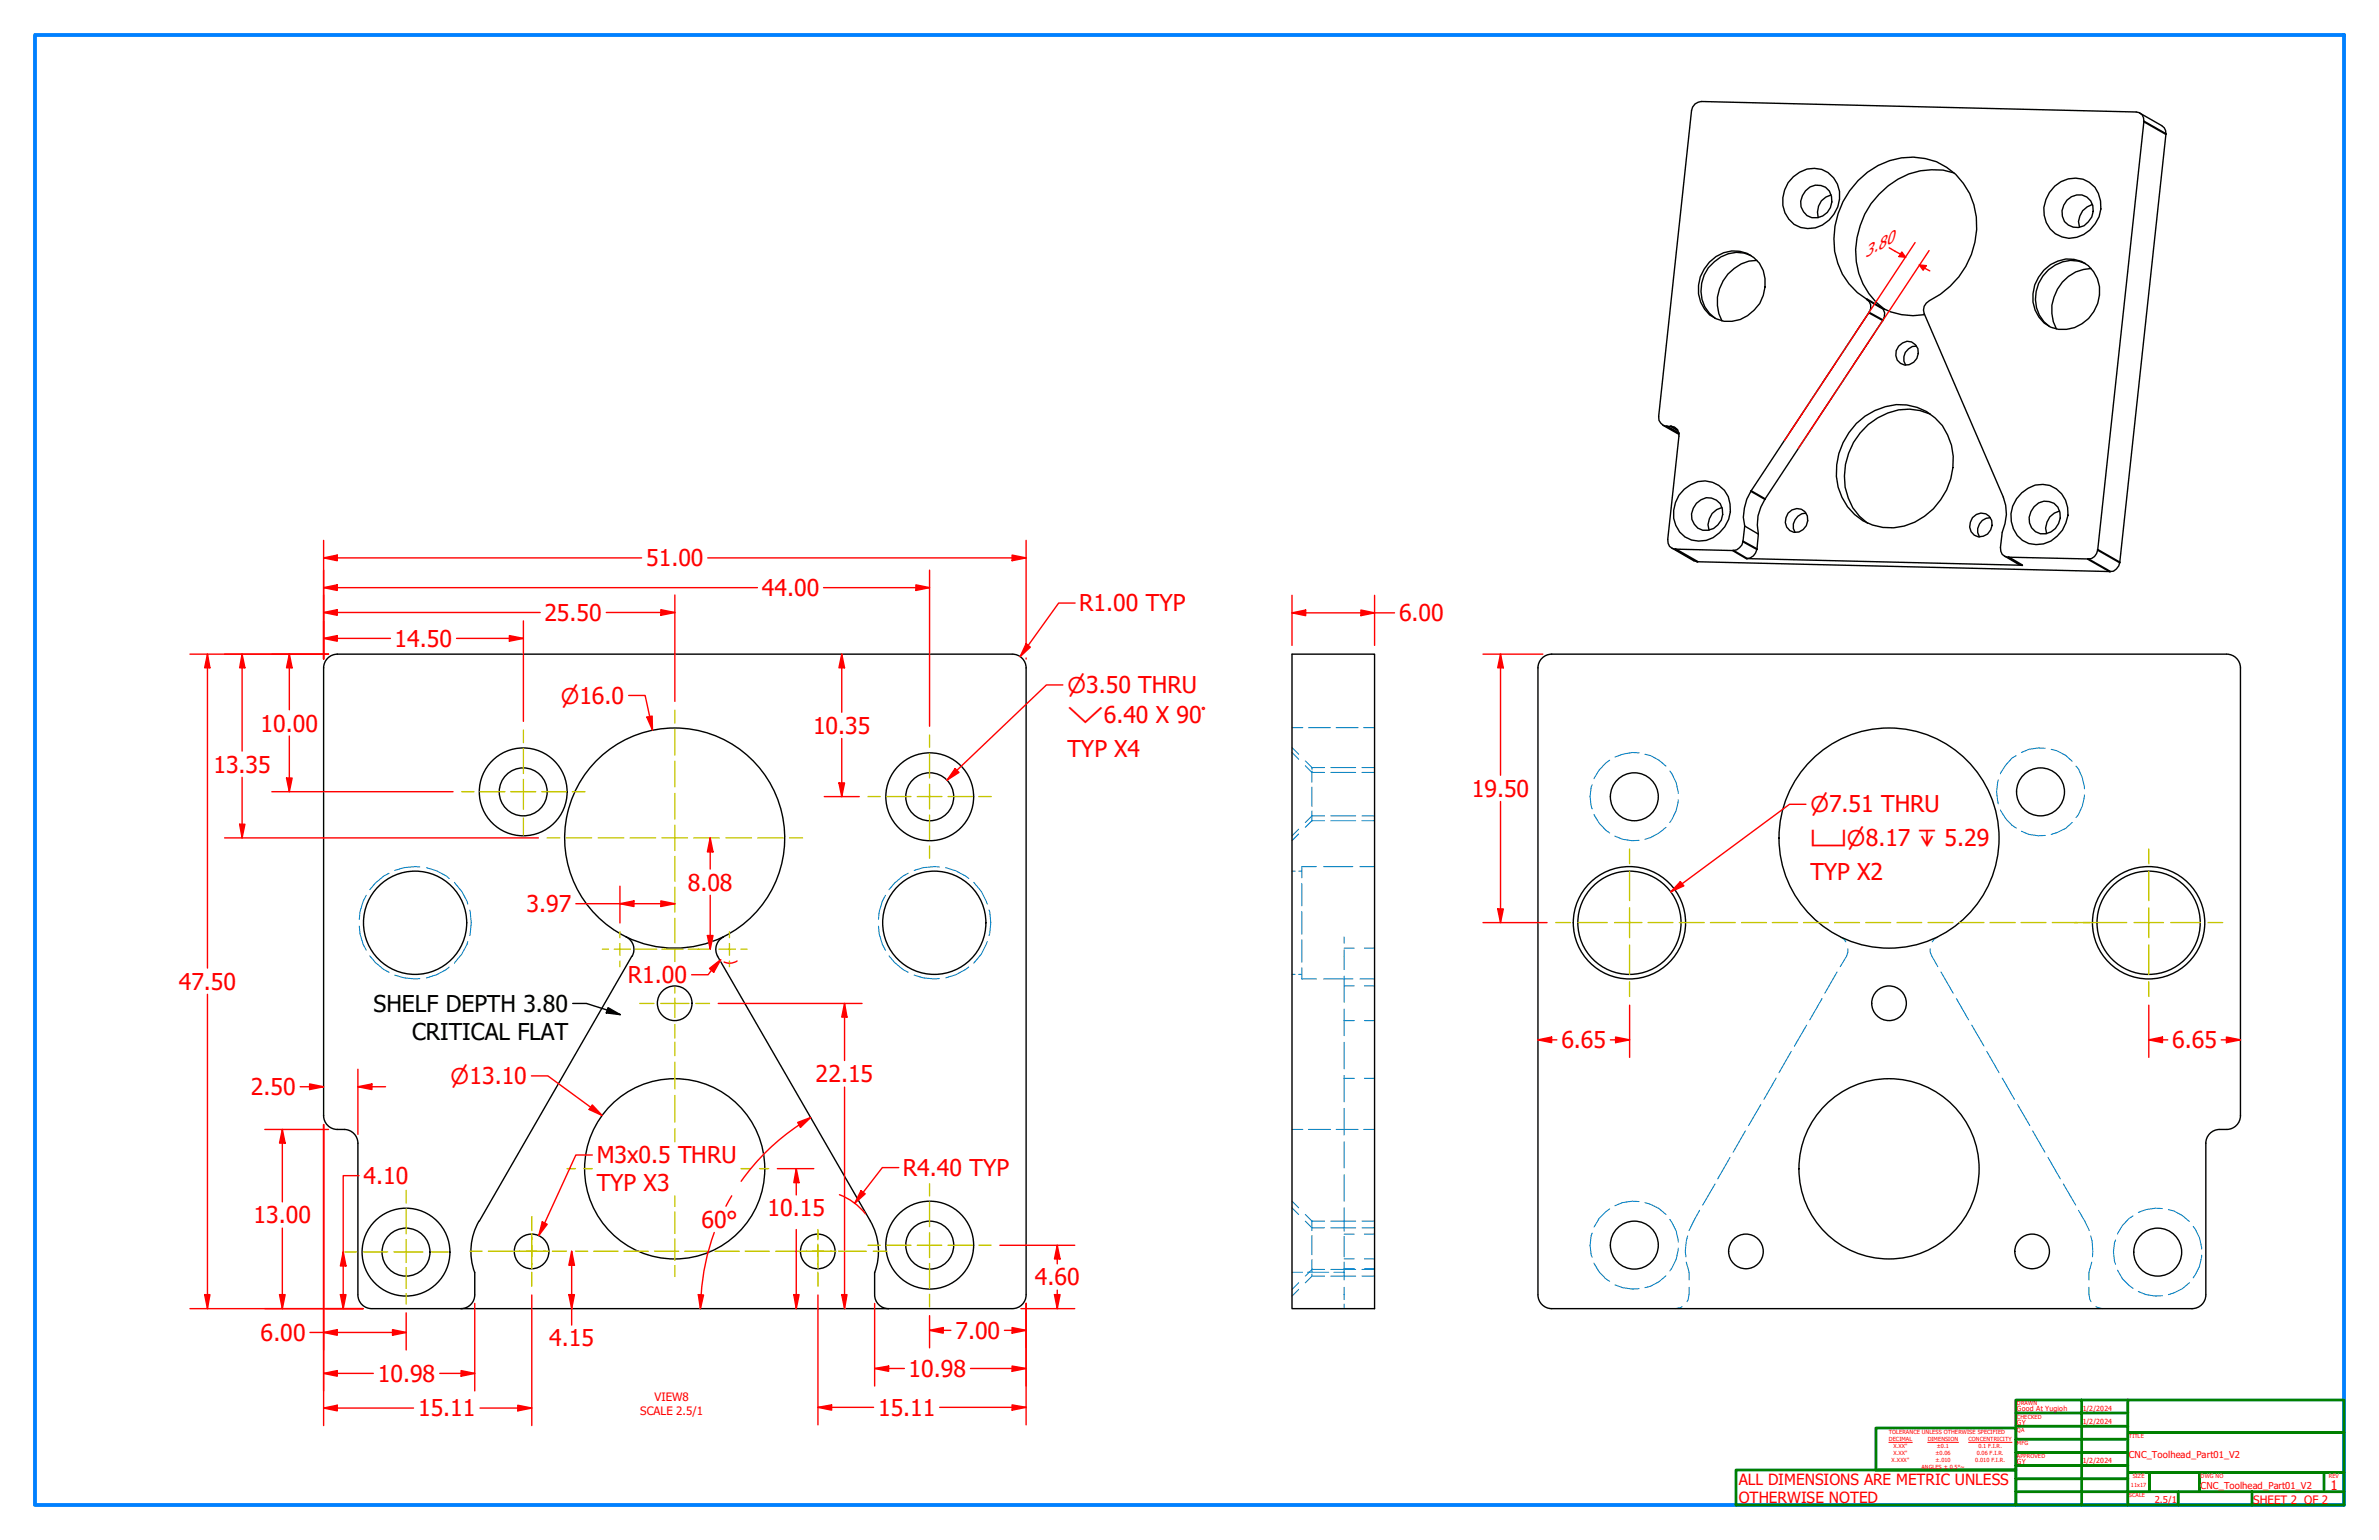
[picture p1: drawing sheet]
<svg xmlns="http://www.w3.org/2000/svg" width="432mm" height="279mm" viewBox="0 0 432 279" stroke-linecap="round" stroke-linejoin="round" font-family="sans-serif">
<defs><g id="words">
<g font-size="4.2" fill="#f00">
<text x="117.3" y="102.7">51.00</text>
<text x="98.8" y="112.6">25.50</text>
<text x="138.3" y="108.1">44.00</text>
<text x="195.9" y="110.9">R1.00 TYP</text>
<text x="253.9" y="112.7">6.00</text>
<text x="71.6" y="117.3">14.50</text>
<text x="47.3" y="132.7">10.00</text>
<text x="147.6" y="133.1">10.35</text>
<text x="193.7" y="137.4">TYP X4</text>
<text x="38.7" y="140.2">13.35</text>
<text x="267.1" y="144.6">19.50</text>
<text x="124.8" y="161.6">8.08</text>
<text x="328.6" y="159.7">TYP X2</text>
<text x="95.6" y="165.5">3.97</text>
<text x="32.4" y="179.6">47.50</text>
<text x="114" y="178.4">R1.00</text>
<text x="283.4" y="190.2">6.65</text>
<text x="394.3" y="190.2">6.65</text>
<text x="148" y="196.3">22.15</text>
<text x="45.5" y="198.7">2.50</text>
<text x="66" y="214.8">4.10</text>
<text x="108.3" y="211.1">M3x0.5 THRU</text>
<text x="163.9" y="213.4">R4.40 TYP</text>
<text x="46" y="221.9">13.00</text>
<text x="108.3" y="216.1">TYP X3</text>
<text x="139.3" y="220.7">10.15</text>
<text x="127.3" y="222.8">60°</text>
<text x="187.8" y="233.2">4.60</text>
<text x="47.3" y="243.3">6.00</text>
<text x="99.7" y="244.3">4.15</text>
<text x="173.4" y="242.9">7.00</text>
<text x="68.6" y="250.7">10.98</text>
<text x="164.9" y="249.8">10.98</text>
<text x="75.9" y="257">15.11</text>
<text x="159.4" y="256.9">15.11</text>
</g>
<g font-size="4.2">
<text x="67.8" y="183.6">SHELF DEPTH 3.80</text>
<text x="74.8" y="188.6">CRITICAL FLAT</text>
</g>
<g font-size="3.9" fill="#f00">
<text x="193.7" y="125.8">⌀3.50 THRU</text>
<text x="101.8" y="127.7">⌀16.0</text>
<text x="193.7" y="131.2">⌵6.40 X 90°</text>
<text x="328.6" y="147.4">⌀7.51 THRU</text>
<text x="328.6" y="153.4">⌴⌀8.17 ↧ 5.29</text>
<text x="81.8" y="196.7">⌀13.10</text>
</g>
<text font-size="3.3" fill="#f00" x="338.6" y="46.9" transform="rotate(-30 338.6 46.9)">3.80</text>
<g font-size="2.8" fill="#f00">
<text x="315.6" y="269.4">ALL DIMENSIONS ARE METRIC UNLESS</text>
<text x="315.6" y="272.7">OTHERWISE NOTED</text>
</g>
<text font-size="2.4" fill="#f00" x="423" y="270.3">1</text>
<g font-size="2.1" fill="#f00">
<text x="116.2" y="256.7">SCALE 2.5/1</text>
<text x="118.8" y="254.3">VIEW8</text>
<text x="408.9" y="272.8">SHEET 2 OF 2</text>
</g>
<g font-size="1.7" fill="#f00">
<text x="386.4" y="264.6">CNC_Toolhead_Part01_V2</text>
<text x="391.1" y="272.6">2.5/1</text>
<text x="399.4" y="270.2">CNC_Toolhead_Part01_V2</text>
</g>
<g font-size="1.3" fill="#f00">
<text x="366.1" y="255.9">Good At Yugioh</text>
<text x="378" y="256">1/2/2024</text>
<text x="366.1" y="258.6">GY</text>
<text x="378" y="258.4">1/2/2024</text>
<text x="366.1" y="265.7">GY</text>
<text x="378" y="265.5">1/2/2024</text>
</g>
<g font-size="1" fill="#f00">
<text x="366.1" y="255">DRAWN</text>
<text x="366.1" y="257.4">CHECKED</text>
<text x="342.8" y="260.2">TOLERANCE UNLESS OTHERWISE SPECIFIED</text>
<text x="342.8" y="261.5">DECIMAL</text>
<text x="343.7" y="262.8">X.XX&quot;</text>
<text x="343.7" y="264">X.XX&quot;</text>
<text x="349.9" y="261.5">DIMENSION</text>
<text x="351.3" y="264">±0.06</text>
<text x="351.5" y="262.8">±0.1</text>
<text x="357.3" y="261.5">CONCENTRICITY</text>
<text x="358.8" y="264">0.06 F.I.R.</text>
<text x="359.1" y="262.8">0.1 F.I.R.</text>
<text x="366.1" y="259.7">QA</text>
<text x="366.1" y="262.1">MFG</text>
<text x="386.4" y="260.9">TITLE</text>
<text x="343.3" y="265.2">X.XXX&quot;</text>
<text x="348.7" y="266.5">ANGLES ± 0.5°~</text>
<text x="351.3" y="265.2">±.010</text>
<text x="358.5" y="265.2">0.010 F.I.R.</text>
<text x="366.1" y="264.5">APPROVED</text>
<text x="386.8" y="269.7">11x17</text>
<text x="387.1" y="268.1">SIZE</text>
<text x="399.4" y="268.1">DWG NO</text>
<text x="422.7" y="268.1">REV</text>
<text x="386.4" y="271.7">SCALE</text>
</g>
</g></defs>
<!-- layer: Hidden (ANSI) -->
<g fill="none" stroke="#0080c0" stroke-width=".19">
<path d="M234.5 132h2M234.5 136.5l1.2 1.2M234.5 135.6l1.2 1.2M236.9 138.9l1.2 1.2h2.3M236.9 138l1.2 1.3M237.5 132h4M238.1 139.3v.3M238.1 139.9v2M238.1 139.3h2.3M241.6 139.3h4.5M242.5 132h4M247.2 139.3h2.3"/>
<path d="M247.5 132h2M292.2 137.9a8 8 0 0 0-2.9 3.4M297.5 136.6l-1.3-.1-1.7 .3-1.4 .6M298.6 136.8l1 .3 1.5 .8 1.3 1.1M303.1 139.9a7.2 7.2 0 0 1 1.5 4.1M366 137.1a7.4 7.4 0 0 0-2.9 3.3M371.2 135.8l-1.2-.1-1.8 .3-1.3 .5M372.3 136l1 .2 1.6 .8 1.2 1.1M376.8 139a7.1 7.1 0 0 1 1.5 4.1M70.6 158.4l-.9 .5-1.6 1.3-1 1.2M76.2 157.3l-.8-.1-2.1 .2-1.7 .5M77.4 157.4l1.8 .6 1.8 .9 .5 .5"/>
<path d="M164.8 158.4l-.9 .5-1.5 1.3-1 1.2M170.5 157.3l-.9-.1-2 .2-1.7 .5M171.6 157.4l1.9 .6 2.3 1.4M234.5 158.1h.6M235.7 151.3l-1.2 1.2M235.7 150.4l-1.2 1.2M235.7 158.1h.6M238.1 142.8v3.5M238.1 147.1v1.8M238.1 148.9l-1.2 1.2M238.1 148.9h2.3M239 157.2h-2.7v2.1"/>
<path d="M240.2 157.2h5.4M240.4 148h-2.3l-1.2 1.2M241.6 148.9h4.5M241.6 140.1h4.5M241.6 148h4.5M246.8 157.2h2.7M247.2 148.9h2.3M247.2 140.1h2.3M247.2 148h2.3M289 142.4a6.5 6.5 0 0 0 0 4.3M289.3 147.8a8 8 0 0 0 2.9 3.3M293.1 151.7l1.4 .6 1.7 .2h1.3"/>
<path d="M302.4 150.1l-1.3 1-1.5 .9-1 .3M304.6 145.1a7.5 7.5 0 0 1-1.5 4.1M362.7 141.5a7.7 7.7 0 0 0 0 4.4M363.1 146.9a7.4 7.4 0 0 0 2.9 3.3M366.9 150.8l1.3 .6 1.8 .2h1.2M376.1 149.2l-1.2 1.1-1.6 .8-1 .3M378.3 144.2a7.1 7.1 0 0 1-1.5 4.1M65.2 168l.1 1.4 .6 1.9 .6 1.1M66.5 162.4l-.6 1.1-.6 1.9-.1 1.4M67.1 173.4l1 1.2 1.6 1.3 .9 .5M71.6 176.9l1.7 .5 2.1 .2 .8-.1M81.5 175.5l-.5 .4-1.8 .9-1.8 .6"/>
<path d="M82.5 160.1a9.8 9.8 0 0 1 2.4 3.9M84.9 170.8a9.8 9.8 0 0 1-2.4 4M85.3 165.1a10.7 10.7 0 0 1 0 4.6M159.4 168l.2 1.4 .5 1.9 .6 1.1M160.7 162.4l-.6 1.1-.5 1.9-.2 1.4M161.4 173.4l1 1.2 1.5 1.3 .9 .5M165.9 176.9l1.7 .5 2 .2 .9-.1M175.8 175.5l-2.3 1.3-1.9 .6M176.7 160.1a9 9 0 0 1 2.5 3.9M179.2 170.8a9 9 0 0 1-2.5 4M179.5 165.1a8.6 8.6 0 0 1 0 4.6M234.5 176.8h.6"/>
<path d="M235.7 176.8h.6M236.3 160.3v4M236.3 165.4v4.1M236.3 170.5v4.1M236.3 175.6v2h2.7M240.2 177.6h5.4M244 170v1.1M244 172.3v3.6M244 177.1v4.8M244 178.9h1.8M244 172h1.8M246.8 177.6h2.7"/>
<path d="M247.6 178.9h1.9M247.6 172h1.9M333.4 176.3l-2.2 3.9M334.1 170l.6 .4 .3 .5M335.4 172.1v.6l-.2 .8-1.2 1.9M350.3 172.1v.6l.3 .8 1.1 1.9M351.7 170l-.7 .4-.3 .5M352.3 176.3l2.2 3.9M244 183.1v4.8M244 189.1v4.8M244 195.1v4.8M244 185.2h1.8"/>
<path d="M244 195.6h1.8M247.6 185.2h1.9M247.6 195.6h1.9M322.4 195.6l-2.2 3.9M325.1 190.8l-2.2 3.8M327.9 186l-2.2 3.8M330.7 181.2l-2.2 3.8M355.1 181.2l2.2 3.8M357.9 186l2.2 3.8M360.6 190.8l2.2 3.8M363.4 195.6l2.2 3.9M234.5 204.9h2"/>
<path d="M234.5 217.9l1.2 1.2M234.5 219.1l1.2 1.2M237.5 204.9h4M242.5 204.9h4M244 201.1v4.8M244 207.1v4.8M244 213.1v4.8M244 219.1v4.3M247.5 204.9h2M292.2 219.3a7.4 7.4 0 0 0-2.9 3.3M297.5 218l-1.3-.1-1.7 .3-1.4 .6M298.6 218.2l1 .3 1.5 .8 1.3 1"/>
<path d="M308.5 219.6l-1.9 3.7M311.3 214.8l-2.2 3.8M314 210l-2.2 3.9M316.8 205.2l-2.2 3.8M319.6 200.4l-2.2 3.8M366.2 200.4l2.2 3.8M368.9 205.2l2.3 3.8M371.7 210l2.3 3.9M374.5 214.8l2.2 3.8M377.3 219.6l1.9 3.7M392.5 219.3l-1.3-.1-1.7 .3-1.4 .5M393.6 219.5l1 .2 1.5 .8 1.3 1.1"/>
<path d="M234.5 230.8h1.9M235.7 232.7l-1.2 1.2M235.7 233.9l-1.2 1.2M236.9 220.3l1.2 1.3M236.9 221.6l1.2 1.2h2.3M237.4 230.8h3.8M238.1 221.6v1.7M238.1 224.2v3.4M238.1 228.5v2.2M238.1 231.1v.4M238.1 221.6h2.3M238.1 231.5l-1.2 1.2"/>
<path d="M238.1 231.5h2.3M240.4 230.3h-2.3l-1.2 1.2M241.6 230.3h4.5M241.6 221.6h4.5M241.6 231.5h4.5M241.6 222.8h4.5M242.1 230.8h1.9M244 224.3v3.7M244 229v3.2M244 233.6v2.2M244 236.6v.8M244 223.9h1.8"/>
<path d="M244 230.2h1.8M244 228.4h1.8M247.2 230.3h2.3M247.2 221.6h2.3M247.2 231.5h2.3M247.2 222.8h2.3M247.6 223.9h1.9M247.6 230.2h1.9M247.6 228.4h1.9M289 223.7a6.5 6.5 0 0 0 0 4.4M289.3 229.2a7.4 7.4 0 0 0 2.9 3.3M293.1 233.1l1.4 .5 1.7 .3 1.3-.1"/>
<path d="M302.4 231.5l-1.3 1-1.5 .9-1 .2M303.1 221.2a7.1 7.1 0 0 1 1.5 4.2M304.6 226.4a7.1 7.1 0 0 1-1.5 4.2M305.3 237l-.2 .2-1 .2M306.1 229l.5 1.8v1.4M306.3 224.2l-.2 1-.2 1.9 .1 .9M306.6 233.6v1.3l-.2 .9-.2 .4M379.2 233.6v1.3l.1 .9 .2 .4M379.5 224.2l.2 1 .1 2.8M379.7 229l-.5 1.8v1.4M380.4 237l.3 .2 1 .2M384 225a6.5 6.5 0 0 0 0 4.4"/>
<path d="M384.4 230.4a6.7 6.7 0 0 0 2.8 3.3M387.2 220.6a6.7 6.7 0 0 0-2.8 3.3M388.1 234.3l1.4 .6 1.7 .2h1.3M397.4 232.7l-1.3 1.1-1.5 .8-1 .3M398.1 222.5a7.1 7.1 0 0 1 1.5 4.1M399.6 227.7a7.1 7.1 0 0 1-1.5 4.1"/>
</g>
<!-- layer: Visible (ANSI) -->
<g fill="none" stroke="#000" stroke-width=".25">
<path d="M307.7 18.9l1.1-.5 78.9 1.9a1.44 1.44 0 0 1 1.4 1.7l-8.4 77.8a1.73 1.73 0 0 1-1.7 1.6l-14.4-.3a1.46 1.46 0 0 1-1.5-1.8l.3-2.7a8.1 8.1 0 0 0 .2-6.4l-14.4-33.3a1.85 1.85 0 0 1 1-2.4 15 15 0 0 0 7.3-19.4 11.6 11.6 0 0 0-14.5-6 15.1 15.1 0 0 0-9.4 18.7 11.9 11.9 0 0 0 5.2 6.5 1.66 1.66 0 0 1 .4 2.4l-21.4 32.4a8.5 8.5 0 0 0-1.1 6.3l-.3 2.8a2.02 2.02 0 0 1-1.8 1.7l-10.5-.3a1.46 1.46 0 0 1-1.4-1.7l2-18.8a1.68 1.68 0 0 0-2.2-1.8 1.64 1.64 0 0 1-1.4-1.7l5.9-55.5 .2-.7zM325.5 32.1a4.9 4.9 0 0 1 5.7-1.1 4.9 4.9 0 0 1 2.7 5.1 5.8 5.8 0 0 1-7.1 5.2 5.1 5.1 0 0 1-2.9-6.8l.6-1.4zM327.7 34.6a2.68 2.68 0 0 1 3.2-.8 2.68 2.68 0 0 1 1.6 2.8 3 3 0 0 1-4.5 2.5 2.95 2.95 0 0 1-.3-4.5zM332.4 35.4a3.2 3.2 0 0 0-2.4 4.1M354.6 31.4a12.9 12.9 0 0 0-13.5 3.8 14.7 14.7 0 0 0-3 16.3l1.1 1.8 1.4 1.6 1.5 1.2M372.9 33.8a4.9 4.9 0 0 1 8 1.3 6 6 0 0 1-5.4 8.1 5.2 5.2 0 0 1-3.5-8.3zM375.2 36.3a2.73 2.73 0 0 1 3.6-.5 2.73 2.73 0 0 1 .9 3.6 2.89 2.89 0 0 1-4.3 1.4 2.95 2.95 0 0 1-.2-4.5zM379.8 37.1a3.3 3.3 0 0 0-2.4 4.1M388.4 20.5l4 2.3 .4 .4 .3 .5v.6l-8.4 77.7a1.85 1.85 0 0 1-1.7 1.7l-74.9-1.8-.7-.2-3.9-2.3M310.3 47.6a5.7 5.7 0 0 1 6-1.9 5.7 5.7 0 0 1 4.1 4.8 6.9 6.9 0 0 1-7.5 7.8 5.9 5.9 0 0 1-4.3-8.1l.7-1.4zM317.8 46.4a5.9 5.9 0 0 0-6.7 1.1 6.5 6.5 0 0 0 .2 10.3M318.9 47.2a7.5 7.5 0 0 0-6.4 11"/>
<path d="M349.3 57.1a12.3 12.3 0 0 1-8-1.3 1.55 1.55 0 0 1 .5 2.3l-21.4 32.5a8 8 0 0 0-1.2 6.3M371 49a5.8 5.8 0 0 1 9 .3 6.8 6.8 0 0 1 .1 7.2 6.8 6.8 0 0 1-6.5 3.3 5.9 5.9 0 0 1-4.3-8.1l.7-1.4zM378.5 47.8a6.4 6.4 0 0 0-8.5 3.6 6.3 6.3 0 0 0 2 7.8M379.5 48.7a7.6 7.6 0 0 0-6.2 11M301.8 77.2l2.9 1.6M336.9 76.8a11 11 0 0 1 11.1-2.9 9.7 9.7 0 0 1 6.5 8.9 12.5 12.5 0 0 1-8.9 12.6 9.8 9.8 0 0 1-12.2-11.1 12.9 12.9 0 0 1 3.5-7.5zM344.6 62.8a1.99 1.99 0 0 1 2.8-.5 1.99 1.99 0 0 1 .5 2.7 2.03 2.03 0 0 1-3 .9 2.03 2.03 0 0 1-.3-3.1zM347.9 62.8a2.23 2.23 0 0 0-2 3.4M350.3 75.1a10.4 10.4 0 0 0-11.2 1.9 12.1 12.1 0 0 0-2.8 15.1l1.2 1.6 1.5 1.2M305.7 88.8a4.9 4.9 0 0 1 5.7-1.1 4.9 4.9 0 0 1 2.7 5.1 6 6 0 0 1-5.8 5.4 4.8 4.8 0 0 1-4.5-5.6l.3-1.4 .6-1.3zM307.9 91.3a2.73 2.73 0 0 1 3.7-.5 2.73 2.73 0 0 1 .8 3.6 2.83 2.83 0 0 1-4.9 .7 2.98 2.98 0 0 1 .4-3.8zM312.5 92.1a3.2 3.2 0 0 0-2.3 4.1"/>
<path d="M316.7 95.4l2.5 1.5-.3 2.7a1.98 1.98 0 0 1-1.8 1.7l49.9 1.3-.7-.2-2.4-1.5M324.5 93.1a2.01 2.01 0 0 1 2.8-.5 2.01 2.01 0 0 1 .6 2.8 1.98 1.98 0 0 1-2.6 1.1 1.98 1.98 0 0 1-1.1-2.6zM327.8 93.1a2.35 2.35 0 0 0-2 3.5M358 93.9a1.99 1.99 0 0 1 2.8-.5 1.99 1.99 0 0 1 .5 2.7 1.97 1.97 0 0 1-2.5 1.2 1.97 1.97 0 0 1-1.2-2.6zM361.3 93.9a2.32 2.32 0 0 0-2 3.5M367 89.4a4.9 4.9 0 0 1 5.7-1.1 4.9 4.9 0 0 1 2.6 5.2 6 6 0 0 1-5.7 5.3 4.9 4.9 0 0 1-4.6-5.6l.3-1.4 .7-1.3zM369.2 91.9a2.7 2.7 0 0 1 3.7-.5 2.7 2.7 0 0 1 .7 3.6 2.77 2.77 0 0 1-2.6 1.8 2.77 2.77 0 0 1-2.6-1.9l-.1-1 .3-1.1zM373.8 92.7a3.2 3.2 0 0 0-2.3 4.1M61.2 118.7h122.5M61.2 118.7a2.51 2.51 0 0 0-2.5 2.5M183.7 118.7a2.51 2.51 0 0 1 2.5 2.5M234.5 118.7h15v118.7h-15z"/>
<path d="M281.6 118.7h122.5M281.7 118.7a2.51 2.51 0 0 0-2.6 2.5M404.1 118.7a2.51 2.51 0 0 1 2.6 2.5M58.7 121.2v81.2a2.51 2.51 0 0 0 2.5 2.5M186.2 121.2v113.7M279.1 121.2v113.7M406.7 121.2v81.2a2.51 2.51 0 0 1-2.6 2.5M113.7 170a2.51 2.51 0 0 1 1 3.5M114.7 173.5l-27.7 48.1M130.2 173.5l27.8 48.1M131.3 170a2.51 2.51 0 0 0-1 3.5M61.2 204.9h1.3"/>
<path d="M62.5 204.9a2.51 2.51 0 0 1 2.5 2.5M65 207.4v27.5M400.4 207.4v27.5M404.1 204.9a3.3 3.3 0 0 0-3.2 1l-.5 .9v.6M65 234.9a2.51 2.51 0 0 0 2.5 2.5M67.5 237.4h116.2M86.2 234.9a2.51 2.51 0 0 1-2.5 2.5M86.2 230.8v4.1M86.9 221.5a11 11 0 0 0-.7 9.4M158 221.5a11 11 0 0 1 .8 9.4M158.7 234.9a2.51 2.51 0 0 0 2.6 2.5M158.7 230.8v4.1"/>
<path d="M186.2 234.9a2.51 2.51 0 0 1-2.5 2.5M279.1 234.9a2.51 2.51 0 0 0 2.6 2.5M281.6 237.4h116.3M400.4 234.9a2.51 2.51 0 0 1-2.5 2.5"/>
<circle cx="95" cy="143.7" r="8"/>
<circle cx="95" cy="143.7" r="4.4"/>
<circle cx="122.5" cy="152.1" r="20"/>
<circle cx="168.8" cy="144.6" r="8"/>
<circle cx="168.8" cy="144.6" r="4.4"/>
<circle cx="296.6" cy="144.6" r="4.4"/>
<circle cx="342.9" cy="152.1" r="20"/>
<circle cx="370.4" cy="143.7" r="4.4"/>
<circle cx="75.3" cy="167.4" r="9.4"/>
<circle cx="169.6" cy="167.4" r="9.4"/>
<circle cx="295.8" cy="167.4" r="9.4"/>
<circle cx="295.8" cy="167.4" r="10.2"/>
<circle cx="390" cy="167.4" r="9.4"/>
<circle cx="390" cy="167.4" r="10.2"/>
<circle cx="122.5" cy="182" r="3.1"/>
<circle cx="342.9" cy="182" r="3.1"/>
<circle cx="122.5" cy="212.1" r="16.4"/>
<circle cx="342.9" cy="212.1" r="16.4"/>
<circle cx="73.7" cy="227.2" r="8"/>
<circle cx="73.7" cy="227.2" r="4.4"/>
<circle cx="96.5" cy="227" r="3.1"/>
<circle cx="148.4" cy="227" r="3.1"/>
<circle cx="168.8" cy="225.9" r="8"/>
<circle cx="168.8" cy="225.9" r="4.4"/>
<circle cx="296.6" cy="225.9" r="4.4"/>
<circle cx="316.9" cy="227" r="3.1"/>
<circle cx="368.8" cy="227" r="3.1"/>
<circle cx="391.6" cy="227.2" r="4.4"/>
</g>
<!-- layer: Visible Narrow (ANSI) -->
<path d="M389.1 22l4 2.3M338.8 54.3l2.5 1.5M339.2 56.7l2.6 1.4M302.5 77.3l2.2 1.3M303.3 77.3l1.2 .7M304.1 99.6l4 2.3M314.6 99.9l2.5 1.4M316.4 98.2l2.5 1.4M317.8 89.1l2.6 1.5M380.7 99.8l4 2.2M364.6 101.1l2.4 1.5M379 101.4l4 2.3" fill="none" stroke="#000" stroke-width=".38"/>
<!-- layer: Border (ANSI) -->
<path d="M6.3 6.4h419.1v266.6h-419.1z" fill="none" stroke="#0080ff" stroke-width=".7"/>
<!-- layer: Title (ANSI) -->
<g fill="none" stroke="#008000" stroke-width=".51">
<path d="M340.5 259.1h25.4v7.6h-25.4zM365.9 254h59.5v19h-59.5zM365.9 256.3h20.3M365.9 258.8h20.3M377.8 254v19M386.2 259.9h39.2M386.2 254v19M315.1 266.7h50.8v6.3h-50.8zM365.9 261.1h20.3M365.9 263.5h20.3M365.9 265.9h20.3M365.9 268.3h20.3"/>
<path d="M365.9 270.6h59.5M386.2 267.1h39.2M390.1 267.1v3.5M395.4 270.6v2.4M399.2 267.1v3.5M408.7 270.6v2.4M421.8 267.1v3.5"/>
</g>
<path d="M342.8 261.7h4.3M349.9 261.7h5.6M357.3 261.7h7.9" fill="none" stroke="#f00" stroke-width=".18"/>
<!-- layer: Center Mark (ANSI) -->
<g fill="none" stroke="#c6c600" stroke-width=".25">
<path d="M95 132.5v2.2M95 135.8v4.5M122.5 128.8v2.4M122.5 132.3v4.7M122.5 138.1v4.6M168.7 133.3v2.3M168.7 136.7v4.5M83.8 143.6h2.2M87.1 143.6h4.5M92.7 143.6h4.5M95 141.4v5.4M95 148.4v3.1"/>
<path d="M98.3 143.6h4.5M99.3 152h2.3M102.7 152h4.7M103.9 143.6h2.3M108.6 152h4.6M114.4 152h4.6M120.1 152h4.7M122.5 144v4.6M122.5 149.7v4.6M122.5 155.4v4.5M125.9 152h4.7M131.8 152h4.6"/>
<path d="M137.5 152h4.7M143.3 152h2.4M157.5 144.5h2.3M160.9 144.5h4.5M166.5 144.5h4.4M168.7 142.3v4.4M168.7 147.9v4.4M168.7 153.5v2.2M172.1 144.5h4.4M177.7 144.5h2.2M122.5 161v4.5M122.5 166.6v4.5"/>
<path d="M122.5 172.2v2.2M122.5 179.2v.9M116.1 182.1h2.6M120 182.1h5M122.5 181.1v3.5M122.5 185.9v2.4M122.5 189.1v2.4M122.5 192.7v4.8M122.5 198.8v4.8M126.3 182.1h2.5M73.7 216v2.2M73.7 219.3v4.5"/>
<path d="M102.9 212h1.6M106 212h1.5M122.5 204.8v2.3M122.5 217v1.9M122.5 219.9v3.9M134.5 212h1.6M137.9 212h1.6M168.7 214.8v2.2M168.7 218.1v4.5M62.5 227.1h2.3M65.9 227.1h4.5M71.5 227.1h5.3"/>
<path d="M73.7 224.9v4.1M73.7 230v3.7M73.7 234.7v1.9M78.3 227.1h3M93.3 227h1.1M95.4 227h3.6M96.5 220.7v2.6M96.5 224.5v5.1M96.5 230.8v2.6M100.3 227h2.5M104.5 227h2.2M107.8 227h4.4"/>
<path d="M113.3 227h4.4M118.8 227h4.4M122.5 224.8v3.9M122.5 229.6v2M124.3 227h4.4M129.8 227h4.4M135.3 227h4.3M140.8 227h4.4M146.2 227h3.3M148.5 223.1v1.3M148.5 225.7v3.9M148.5 230.8v2.6"/>
<path d="M150.7 227h1.1M157.5 225.9h2.3M160.9 225.9h4.5M166.5 225.9h4.4M168.7 223.6v4.6M168.7 229.2v4.5M168.7 234.8v2.3M172.1 225.9h4.4M177.7 225.9h2.2"/>
</g>
<!-- layer: Dimension (ANSI) -->
<path d="M103.8 234.9v2.5" fill="none" stroke="#f00" stroke-width=".25"/>
<path d="M103.3 234.9h1l-.5 2.5z" fill="#f00"/>
<path d="M103.3 234.9h1l-.5 2.5zM103.8 227v2.6" fill="none" stroke="#f00" stroke-width=".25"/>
<path d="M103.8 227l.5 2.6h-1z" fill="#f00"/>
<path d="M58.7 101.2h2.5M103.8 227l.5 2.6h-1zM103.8 229.6v5.3M103.8 237.4v3" fill="none" stroke="#f00" stroke-width=".25"/>
<path d="M58.7 101.2l2.5-.5v1z" fill="#f00"/>
<path d="M58.7 101.2l2.5-.5v1zM183.7 101.2h2.5" fill="none" stroke="#f00" stroke-width=".25"/>
<path d="M183.7 100.7l2.5 .5-2.5 .5z" fill="#f00"/>
<path d="M58.7 98v21.6M186.2 98v18.9M37.7 118.7v2.5M61.2 101.2h55.3M128.5 101.2h55.2M183.7 100.7l2.5 .5-2.5 .5zM186.2 119.4v.2" fill="none" stroke="#f00" stroke-width=".25"/>
<path d="M37.7 118.7l.4 2.5h-1z" fill="#f00"/>
<path d="M37.7 118.7l.4 2.5h-1zM37.7 234.9v2.5" fill="none" stroke="#f00" stroke-width=".25"/>
<path d="M37.1 234.9h1l-.4 2.5z" fill="#f00"/>
<path d="M34.5 118.7h25.1M37.7 121.2v54.4M37.7 180.4v54.5M34.5 237.4h31.4M37.1 234.9h1l-.4 2.5zM51.2 234.9v2.5" fill="none" stroke="#f00" stroke-width=".25"/>
<path d="M50.7 234.9h1.1l-.6 2.5z" fill="#f00"/>
<path d="M51.2 204.9v2.5M50.7 234.9h1.1l-.6 2.5z" fill="none" stroke="#f00" stroke-width=".25"/>
<path d="M51.2 204.9l.6 2.5h-1.1z" fill="#f00"/>
<path d="M56.2 197.2h2.5M48.1 204.9h11.5M51.2 204.9l.6 2.5h-1.1zM51.2 207.4v10.7M48.1 237.4h17.8M51.2 222.8v12.1" fill="none" stroke="#f00" stroke-width=".25"/>
<path d="M56.2 196.7l2.5 .5-2.5 .5z" fill="#f00"/>
<path d="M56.2 196.7l2.5 .5-2.5 .5zM65 197.2h2.5" fill="none" stroke="#f00" stroke-width=".25"/>
<path d="M65 197.2l2.5-.5v1z" fill="#f00"/>
<path d="M247 111.2h2.5M54.5 197.2h1.7M65 197.2l2.5-.5v1zM65 194v11.8M67.5 197.2h2.5" fill="none" stroke="#f00" stroke-width=".25"/>
<path d="M247 110.7l2.5 .5-2.5 .5z" fill="#f00"/>
<path d="M234.5 111.2h2.5M247 110.7l2.5 .5-2.5 .5z" fill="none" stroke="#f00" stroke-width=".25"/>
<path d="M234.5 111.2l2.5-.5v1z" fill="#f00"/>
<path d="M58.7 111.1h2.5M234.5 111.2l2.5-.5v1zM234.5 108v9.1M237 111.2h10M249.5 111.2h3.6M249.5 108v9.1" fill="none" stroke="#f00" stroke-width=".25"/>
<!-- layer: Center Mark (ANSI) -->
<g fill="none" stroke="#c6c600" stroke-width=".25">
<path d="M295.8 154.1v2.6M295.8 158.1v5.3M390 154.1v2.6M390 158.1v5.3M282.4 167.4h2.7M286.4 167.4h5.3M293.1 167.4h4.9M295.8 164.7v5.4M295.8 171.4v5.4M295.8 178.1v2.7M299.1 167.4h4.6M304.8 167.4h4.5"/>
<path d="M310.5 167.4h4.5M316.1 167.4h4.5M321.7 167.4h4.6M327.3 167.4h4.6M333 167.4h4.5M338.6 167.4h4.6M344.3 167.4h4.5M349.9 167.4h4.6M355.6 167.4h4.5M361.2 167.4h4.6M366.8 167.4h4.5M372.5 167.4h7.9"/>
<path d="M380.6 167.4h5.4M387.3 167.4h5.4M390 164.7v5.4M390 171.4v5.4M390 178.1v2.7M394 167.4h5.4M400.7 167.4h2.7"/>
</g>
<!-- layer: Dimension (ANSI) -->
<path d="M58.7 111.1l2.5-.5v1z" fill="#f00"/>
<path d="M58.7 111.1l2.5-.5v1zM120 111.1h2.5" fill="none" stroke="#f00" stroke-width=".25"/>
<path d="M120 110.6l2.5 .5-2.5 .5z" fill="#f00"/>
<path d="M58.7 107.9v11.7M58.7 115.8h2.5M61.2 111.1h36.8M110 111.1h10M120 110.6l2.5 .5-2.5 .5zM122.5 107.9v19.4" fill="none" stroke="#f00" stroke-width=".25"/>
<path d="M58.7 115.8l2.5-.5v1z" fill="#f00"/>
<path d="M58.7 115.8l2.5-.5v1zM92.5 115.8h2.5" fill="none" stroke="#f00" stroke-width=".25"/>
<path d="M92.5 115.3l2.5 .5-2.5 .5z" fill="#f00"/>
<path d="M58.7 112.6v7M58.7 106.6h2.5M61.2 115.8h9.7M82.9 115.8h9.6M92.5 115.3l2.5 .5-2.5 .5zM95 112.6v18.3" fill="none" stroke="#f00" stroke-width=".25"/>
<path d="M58.7 106.6l2.5-.5v1z" fill="#f00"/>
<path d="M58.7 106.6l2.5-.5v1zM166.2 106.6h2.5" fill="none" stroke="#f00" stroke-width=".25"/>
<path d="M166.2 106.1l2.5 .5-2.5 .5z" fill="#f00"/>
<path d="M52.5 118.7v2.5M58.7 103.4v16.2M61.2 106.6h76.3M149.5 106.6h16.7M166.2 106.1l2.5 .5-2.5 .5zM168.7 103.4v28.4" fill="none" stroke="#f00" stroke-width=".25"/>
<path d="M52.5 118.7l.5 2.5h-1z" fill="#f00"/>
<path d="M52.5 118.7l.5 2.5h-1zM52.5 141.2v2.4" fill="none" stroke="#f00" stroke-width=".25"/>
<path d="M52 141.2h1l-.5 2.4z" fill="#f00"/>
<path d="M43.9 118.7v2.5M49.3 118.7h10.3M52.5 121.2v7.6M52.5 133.5v7.7M49.3 143.6h32.9M52 141.2h1l-.5 2.4z" fill="none" stroke="#f00" stroke-width=".25"/>
<path d="M43.9 118.7l.5 2.5h-.9z" fill="#f00"/>
<path d="M43.9 118.7l.5 2.5h-.9zM43.9 149.5v2.5" fill="none" stroke="#f00" stroke-width=".25"/>
<path d="M43.5 149.5h.9l-.5 2.5z" fill="#f00"/>
<path d="M40.8 118.7h18.8M152.8 118.7v2.5M43.9 121.2v15.1M40.8 152h56.9M43.5 149.5h.9l-.5 2.5zM43.9 141v8.5" fill="none" stroke="#f00" stroke-width=".25"/>
<path d="M152.8 118.7l.5 2.5h-1z" fill="#f00"/>
<path d="M152.8 118.7l.5 2.5h-1zM152.8 142v2.5" fill="none" stroke="#f00" stroke-width=".25"/>
<path d="M152.3 142h1l-.5 2.5z" fill="#f00"/>
<path d="M152.8 121.2v8M152.8 134v8M149.6 144.5h6.4M152.3 142h1l-.5 2.5zM191.9 234.9v2.5" fill="none" stroke="#f00" stroke-width=".25"/>
<path d="M191.4 234.9h1l-.5 2.5z" fill="#f00"/>
<path d="M191.4 234.9h1l-.5 2.5zM191.9 225.9v2.5" fill="none" stroke="#f00" stroke-width=".25"/>
<path d="M191.9 225.9l.5 2.5h-1z" fill="#f00"/>
<path d="M62.3 227.1v2.6M181.5 225.9h13.6M185.3 237.4h9.8M191.9 225.9l.5 2.5h-1zM191.9 228.4v.9M191.9 234.1v.8" fill="none" stroke="#f00" stroke-width=".25"/>
<path d="M62.3 227.1l.5 2.6h-1z" fill="#f00"/>
<path d="M62.3 227.1l.5 2.6h-1zM62.3 234.9v2.5" fill="none" stroke="#f00" stroke-width=".25"/>
<path d="M61.8 234.9h1l-.5 2.5z" fill="#f00"/>
<path d="M65.2 213.3h-2.9v13.8M144.5 212v2.6M59.1 237.4h6.8M61.8 234.9h1l-.5 2.5zM62.3 229.7v5.2" fill="none" stroke="#f00" stroke-width=".25"/>
<path d="M144.5 212l.5 2.6h-.9z" fill="#f00"/>
<path d="M144.5 212l.5 2.6h-.9zM144.5 234.9v2.5" fill="none" stroke="#f00" stroke-width=".25"/>
<path d="M144.1 234.9h.9l-.5 2.5z" fill="#f00"/>
<path d="M141.1 212h6.6M144.5 214.6v2.2M144.1 234.9h.9l-.5 2.5zM144.5 223.1v11.8M153.3 234.9v2.5" fill="none" stroke="#f00" stroke-width=".25"/>
<path d="M152.8 234.9h.9l-.4 2.5z" fill="#f00"/>
<path d="M153.3 182.1v2.4M152.8 234.9h.9l-.4 2.5z" fill="none" stroke="#f00" stroke-width=".25"/>
<path d="M153.3 182.1l.4 2.4h-.9z" fill="#f00"/>
<path d="M130.4 182.1h26.1M153.3 182.1l.4 2.4h-.9zM153.3 184.5v7.9M153.3 197.2v37.7M58.7 241.7h2.5" fill="none" stroke="#f00" stroke-width=".25"/>
<path d="M58.7 241.7l2.5-.5v1.1z" fill="#f00"/>
<path d="M58.7 241.7l2.5-.5v1.1zM71.2 241.7h2.5" fill="none" stroke="#f00" stroke-width=".25"/>
<path d="M71.2 241.2l2.5 .5-2.5 .6z" fill="#f00"/>
<path d="M58.7 204v40.9M73.7 238.2v6.7M56.3 241.7h2.4M58.7 255.5h2.5M61.2 241.7h10M71.2 241.2l2.5 .5-2.5 .6z" fill="none" stroke="#f00" stroke-width=".25"/>
<path d="M58.7 255.5l2.5-.5v1z" fill="#f00"/>
<path d="M58.7 255.5l2.5-.5v1zM94 255.5h2.5" fill="none" stroke="#f00" stroke-width=".25"/>
<path d="M94 255l2.5 .5-2.5 .5z" fill="#f00"/>
<path d="M58.7 204v54.6M96.5 234.9v23.7M61.2 255.5h13.9M87.1 255.5h6.9M94 255l2.5 .5-2.5 .5zM183.7 241.4h2.5" fill="none" stroke="#f00" stroke-width=".25"/>
<path d="M183.7 240.9l2.5 .5-2.5 .5z" fill="#f00"/>
<path d="M168.7 241.4h2.5M183.7 240.9l2.5 .5-2.5 .5z" fill="none" stroke="#f00" stroke-width=".25"/>
<path d="M168.7 241.4l2.5-.5v1z" fill="#f00"/>
<path d="M168.7 238.7v5.8M186.2 236.5v8M168.7 241.4l2.5-.5v1zM171.2 241.4h1.4M182.3 241.4h1.4M183.7 255.3h2.5" fill="none" stroke="#f00" stroke-width=".25"/>
<path d="M183.7 254.9l2.5 .4-2.5 .5z" fill="#f00"/>
<path d="M148.5 255.3h2.4M183.7 254.9l2.5 .4-2.5 .5z" fill="none" stroke="#f00" stroke-width=".25"/>
<path d="M148.5 255.3l2.4-.4v.9z" fill="#f00"/>
<path d="M117.9 130l.5 2.5M148.5 234.9v23.6M186.2 236.5v22M148.5 255.3l2.4-.4v.9zM150.9 255.3h7.7M170.6 255.3h13.1" fill="none" stroke="#f00" stroke-width=".25"/>
<path d="M117.4 130.1l1-.2v2.6z" fill="#f00"/>
<path d="M114.1 126.2h3l.8 3.8M117.4 130.1l1-.2v2.6zM173.7 139.8l-1.8 1.7" fill="none" stroke="#f00" stroke-width=".25"/>
<path d="M173.4 139.4l.7 .7-2.2 1.4z" fill="#f00"/>
<path d="M173.4 139.4l.7 .7-2.2 1.4zM192.9 124.3h-3l-16.2 15.5M107.3 200.9l2 1.5" fill="none" stroke="#f00" stroke-width=".25"/>
<path d="M107.5 200.5l1.8 1.9-2.4-1.1z" fill="#f00"/>
<path d="M186.6 117.1l-1.4 2M96.5 195.2h2.9l7.9 5.7M107.5 200.5l1.8 1.9-2.4-1.1z" fill="none" stroke="#f00" stroke-width=".25"/>
<path d="M186.2 116.8l.8 .6-1.8 1.7z" fill="#f00"/>
<path d="M186.2 116.8l.8 .6-1.8 1.7zM195.1 109.4h-2.9l-5.6 7.7M279.1 188.7h2.5" fill="none" stroke="#f00" stroke-width=".25"/>
<path d="M279.1 188.7l2.5-.5v1z" fill="#f00"/>
<path d="M279.1 188.7l2.5-.5v1zM293.2 188.7h2.6" fill="none" stroke="#f00" stroke-width=".25"/>
<path d="M293.2 188.2l2.6 .5-2.6 .5z" fill="#f00"/>
<path d="M281.6 188.7h1M292.3 188.7h.9M293.2 188.2l2.6 .5-2.6 .5zM295.8 182.4v9.4M404.1 188.7h2.6" fill="none" stroke="#f00" stroke-width=".25"/>
<path d="M404.1 188.2l2.6 .5-2.6 .5z" fill="#f00"/>
<path d="M390 188.7h2.5M404.1 188.2l2.6 .5-2.6 .5z" fill="none" stroke="#f00" stroke-width=".25"/>
<path d="M390 188.7l2.5-.5v1z" fill="#f00"/>
<path d="M272.4 118.7v2.5M390 188.7l2.5-.5v1zM390 182.4v9.4M392.5 188.7h.9M403.2 188.7h.9" fill="none" stroke="#f00" stroke-width=".25"/>
<path d="M272.4 118.7l.5 2.5h-1.1z" fill="#f00"/>
<path d="M272.4 118.7l.5 2.5h-1.1zM272.4 164.9v2.5" fill="none" stroke="#f00" stroke-width=".25"/>
<path d="M271.8 164.9h1.1l-.5 2.5z" fill="#f00"/>
<path d="M269.2 118.7h10.8M272.4 121.2v19.5M272.4 145.4v19.5M269.2 167.4h11.6M271.8 164.9h1.1l-.5 2.5zM305.3 160.3l-2 1.5" fill="none" stroke="#f00" stroke-width=".25"/>
<path d="M305 160l.6 .7-2.3 1.1z" fill="#f00"/>
<path d="M305 160l.6 .7-2.3 1.1zM327.8 145.9h-3l-19.5 14.4M147.1 202.8l-2.1 1.3" fill="none" stroke="#f00" stroke-width=".25"/>
<path d="M144.8 203.6l2.3-.8-1.8 1.7z" fill="#f00"/>
<path d="M144.8 203.6l2.3-.8-1.8 1.7zM127.3 234.9l-.2 2.5" fill="none" stroke="#f00" stroke-width=".25"/>
<path d="M126.7 234.9h1l-.6 2.5z" fill="#f00"/>
<path d="M132.8 217l-1 1.8M145.1 204.1a40 40 0 0 0-10.6 10.2M126.7 234.9h1l-.6 2.5zM129.6 223.6a40 40 0 0 0-2.3 11.3M158.7 248.3h2.6" fill="none" stroke="#f00" stroke-width=".25"/>
<path d="M158.7 248.3l2.6-.5v1z" fill="#f00"/>
<path d="M158.7 248.3l2.6-.5v1zM183.7 248.3h2.5" fill="none" stroke="#f00" stroke-width=".25"/>
<path d="M183.7 247.8l2.5 .5-2.5 .5z" fill="#f00"/>
<path d="M158.7 236.5v15M186.2 236.5v15M83.7 249.2h2.5M161.3 248.3h2.8M176.1 248.3h7.6M183.7 247.8l2.5 .5-2.5 .5z" fill="none" stroke="#f00" stroke-width=".25"/>
<path d="M83.7 248.7l2.5 .5-2.5 .5z" fill="#f00"/>
<path d="M58.7 249.2h2.5M83.7 248.7l2.5 .5-2.5 .5z" fill="none" stroke="#f00" stroke-width=".25"/>
<path d="M58.7 249.2l2.5-.5v1z" fill="#f00"/>
<path d="M58.7 204v48.3M156.7 216.3l-1.6 2M86.2 236.5v15.8M58.7 249.2l2.5-.5v1zM61.2 249.2h6.6M79.8 249.2h3.9" fill="none" stroke="#f00" stroke-width=".25"/>
<!-- layer: Center Mark (ANSI) -->
<g fill="none" stroke="#c6c600" stroke-width=".25">
<path d="M85.3 227h2.2M88.6 227h4.6M94.2 227h3.3M96.5 223.8v1.1M96.5 226v2.1M96.5 229.2v1M98.6 227h1.1M145.3 227h1.1M147.4 227h3.5M148.5 223.8v1.1M148.5 226v2.1M148.5 229.2v1"/>
<path d="M152.2 227h5M158.5 227h2.5"/>
</g>
<!-- layer: Dimension (ANSI) -->
<path d="M156.3 216l.7 .6-1.9 1.7z" fill="#f00"/>
<path d="M120 164h2.5M152.4 216.8a11 11 0 0 1 4.7 3.4M156.3 216l.7 .6-1.9 1.7zM163.1 211.8h-3l-3.4 4.5" fill="none" stroke="#f00" stroke-width=".25"/>
<!-- layer: Center Mark (ANSI) -->
<g fill="none" stroke="#c6c600" stroke-width=".25">
<path d="M109.3 172.2h1.1M111.5 172.2h2.9M112.5 169v1.1M112.5 171.2v2.1M112.5 174.4v1M115.4 172.2h3.8M120.1 172.2h3.9M124.9 172.2h3.7M130.5 172.2h3M132.4 169v1.1M132.4 171.2v2.1M132.4 174.4v1"/>
<path d="M134.5 172.2h1.1"/>
</g>
<!-- layer: Dimension (ANSI) -->
<path d="M120 163.4l2.5 .6-2.5 .5z" fill="#f00"/>
<path d="M112.5 164h2.6M120 163.4l2.5 .6-2.5 .5z" fill="none" stroke="#f00" stroke-width=".25"/>
<path d="M112.5 164l2.6-.6v1.1z" fill="#f00"/>
<path d="M128.9 152v2.6M104.5 164h8M112.5 164l2.6-.6v1.1zM112.5 160.8v6.6M115.1 164h4.9" fill="none" stroke="#f00" stroke-width=".25"/>
<path d="M128.9 152l.5 2.6h-1z" fill="#f00"/>
<path d="M128.9 152l.5 2.6h-1zM128.9 169.7v2.5" fill="none" stroke="#f00" stroke-width=".25"/>
<path d="M128.4 169.7h1l-.5 2.5z" fill="#f00"/>
<path d="M128.9 154.6v3.1M128.4 169.7h1l-.5 2.5zM128.9 162.4v7.3M130.8 174.1l-1.6 1.9" fill="none" stroke="#f00" stroke-width=".25"/>
<path d="M128.8 175.7l2-1.6-1.3 2.3z" fill="#f00"/>
<path d="M348.4 48.1l.9 .5M128.8 175.7l2-1.6-1.3 2.3zM129.2 176l-.7 .8h-3M131.4 174.5l.9 .2M133.8 174.4l-1.3 .3" fill="none" stroke="#f00" stroke-width=".25"/>
<path d="M348.4 48.1l1.2 .1-.5 .8z" fill="#f00"/>
<path d="M344.9 46.1l1 .6M348.4 48.1l1.2 .1-.5 .8z" fill="none" stroke="#f00" stroke-width=".25"/>
<path d="M345.2 45.7l.7 1-1.2-.2z" fill="#f00"/>
<path d="M342.9 45l2 1.1M345.2 45.7l.7 1-1.2-.2zM347.6 44l-23.7 35.9M349.3 48.6l1 .5M350.1 45.5l-23.7 35.8M98.9 221.9l-1.1 2.3" fill="none" stroke="#f00" stroke-width=".25"/>
<!-- layer: Symbol (ANSI) -->
<path d="M103.9 182.1h2.5l6.2 2M110.4 182.8l2.2 1.3-2.6-.3z" fill="none" stroke="#000" stroke-width=".25"/>
<path d="M110.4 182.8l2.2 1.3-2.6-.3z" fill="#000"/>
<!-- layer: Dimension (ANSI) -->
<path d="M98.4 221.7l.9 .4-1.5 2.1z" fill="#f00"/>
<path d="M107.5 209.5h-3l-5.6 12.4M98.4 221.7l.9 .4-1.5 2.1z" fill="none" stroke="#f00" stroke-width=".25"/>
<use href="#words"/>
</svg>
